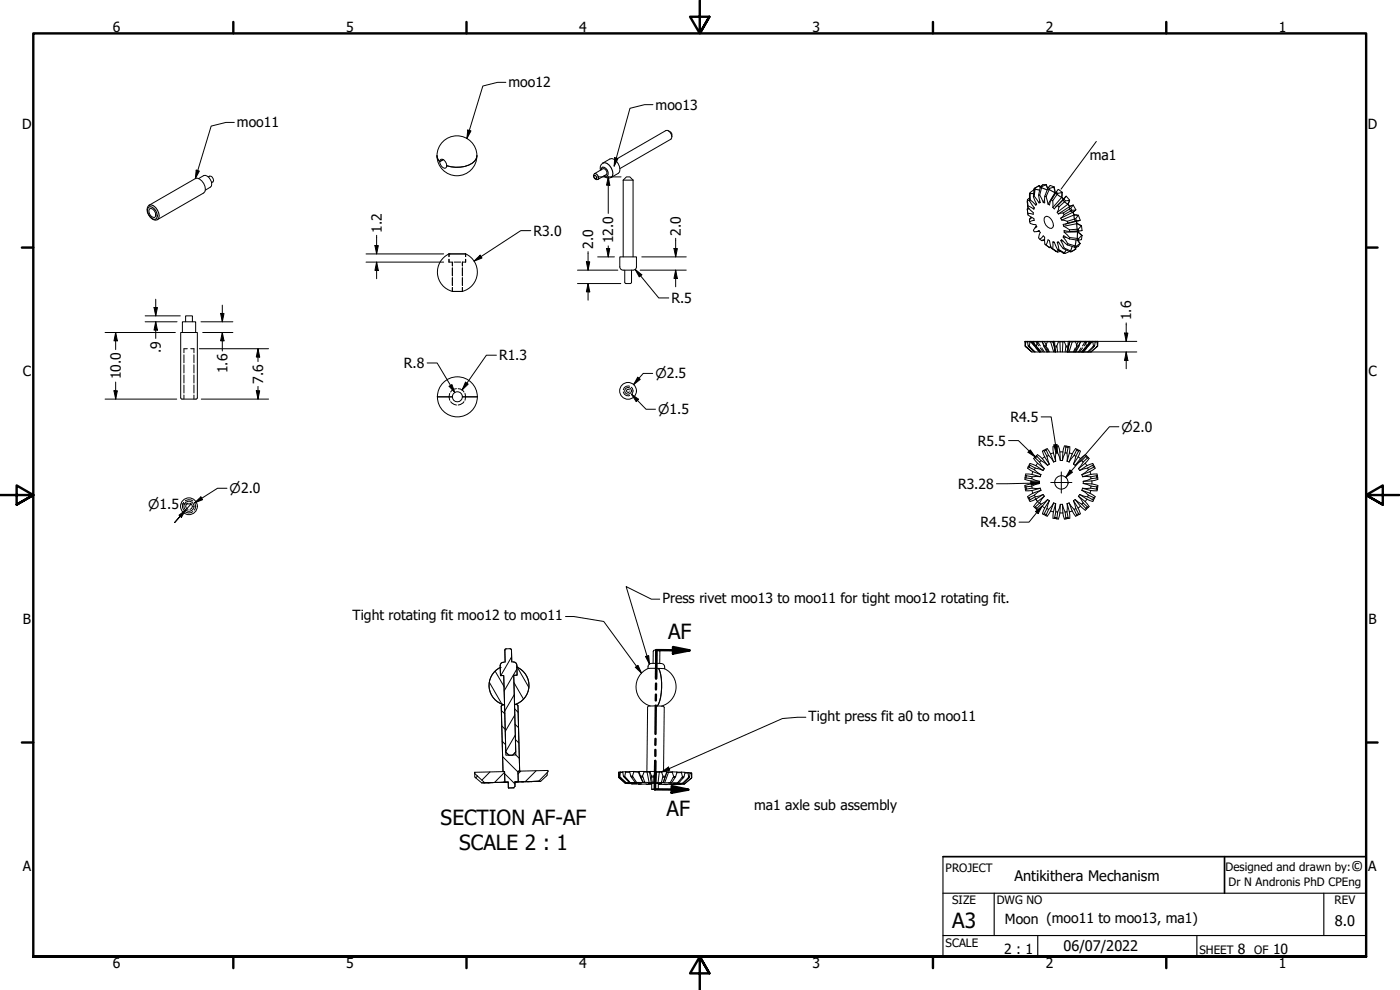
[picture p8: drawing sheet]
<svg xmlns="http://www.w3.org/2000/svg" width="420mm" height="297mm" viewBox="0 0 420 297" stroke-linecap="round" stroke-linejoin="round" font-family="sans-serif">
<defs><g id="words">
<g font-size="6.3">
<text x="200.5" y="191.6">AF</text>
<text x="200" y="244.9">AF</text>
<text x="132.2" y="247.6">SECTION AF-AF</text>
<text x="137.8" y="255.2">SCALE 2 : 1</text>
<text x="285.8" y="278.5">A3</text>
</g>
<g font-size="4.4">
<text x="405.5" y="261.2">©</text>
<text x="304.5" y="264.3">Antikithera Mechanism</text>
<text x="400.6" y="277.8">8.0</text>
<text x="319.2" y="285.4">06/07/2022</text>
</g>
<g font-size="4.2">
<text x="33.9" y="9.6">6</text>
<text x="103.8" y="9.6">5</text>
<text x="173.9" y="9.6">4</text>
<text x="243.8" y="9.6">3</text>
<text x="313.9" y="9.6">2</text>
<text x="383.8" y="9.6">1</text>
<text x="152.6" y="26.2">moo12</text>
<text x="196.8" y="32.9">moo13</text>
<text x="6.6" y="38.7">D</text>
<text x="71.1" y="38.2">moo11</text>
<text x="410.5" y="38.7">D</text>
<text x="327.1" y="48.1">ma1</text>
<text x="114.6" y="69.8" transform="rotate(-90 114.6 69.8)">1.2</text>
<text x="160.1" y="70.7">R3.0</text>
<text x="204.3" y="70.7" transform="rotate(-90 204.3 70.7)">2.0</text>
<text x="178" y="74.7" transform="rotate(-90 178 74.7)">2.0</text>
<text x="184.1" y="73" transform="rotate(-90 184.1 73)">12.0</text>
<text x="201.5" y="90.9">R.5</text>
<text x="339.5" y="96.1" transform="rotate(-90 339.5 96.1)">1.6</text>
<text x="48.3" y="105.9" transform="rotate(-90 48.3 105.9)">.9</text>
<text x="6.8" y="112.9">C</text>
<text x="36.2" y="113.8" transform="rotate(-90 36.2 113.8)">10.0</text>
<text x="68.2" y="112" transform="rotate(-90 68.2 112)">1.6</text>
<text x="121.2" y="110.4">R.8</text>
<text x="149.8" y="108.1">R1.3</text>
<text x="410.7" y="112.9">C</text>
<text x="79" y="115.1" transform="rotate(-90 79 115.1)">7.6</text>
<text x="303.2" y="126.6">R4.5</text>
<text x="293.4" y="133.7">R5.5</text>
<text x="287.5" y="146.7">R3.28</text>
<text x="294.3" y="158.2">R4.58</text>
<text x="198.8" y="181">Press rivet moo13 to moo11 for tight moo12 rotating fit.</text>
<text x="6.9" y="187.2">B</text>
<text x="105.8" y="186.2">Tight rotating fit moo12 to moo11</text>
<text x="410.7" y="187.2">B</text>
<text x="242.7" y="216.4">Tight press fit a0 to moo11</text>
<text x="226.3" y="243.1">ma1 axle sub assembly</text>
<text x="6.8" y="261.4">A</text>
<text x="410.6" y="261.4">A</text>
<text x="301.6" y="277.4">Moon (moo11 to moo13, ma1)</text>
<text x="301.4" y="286.3">2 : 1</text>
<text x="371.5" y="286.2">8</text>
<text x="382.1" y="286.2">10</text>
<text x="33.9" y="290.5">6</text>
<text x="103.8" y="290.5">5</text>
<text x="173.9" y="290.5">4</text>
<text x="243.8" y="290.5">3</text>
<text x="313.9" y="290.5">2</text>
<text x="383.8" y="290.5">1</text>
</g>
<g font-size="4">
<text x="196.7" y="113.5">⌀2.5</text>
<text x="197.5" y="124.3">⌀1.5</text>
<text x="336.6" y="129.5">⌀2.0</text>
<text x="68.9" y="148">⌀2.0</text>
<text x="44.4" y="152.6">⌀1.5</text>
</g>
<g font-size="3.5">
<text x="283.8" y="261.7">PROJECT</text>
<text x="367.8" y="261.2">Designed and drawn by:</text>
<text x="368.7" y="265.8">Dr N Andronis PhD CPEng</text>
<text x="285.8" y="271.3">SIZE</text>
<text x="299.1" y="271.3">DWG NO</text>
<text x="400.5" y="271.3">REV</text>
<text x="283.8" y="284">SCALE</text>
<text x="360" y="286.2">SHEET</text>
<text x="376.4" y="286.2">OF</text>
</g>
</g></defs>
<!-- layer: Hatch (ANSI) -->
<g fill="none" stroke="#000" stroke-width=".3">
<path d="M153.5 197.1l-3.2 5.6M146.9 204.7l3.7 6.5M148.6 201.4l2.7 4.6M150.5 213.2l1 1M150.6 217.8l1 1M154.3 204.8l2.8 4.9M154.3 208.4l-2.8 5M154.4 212.7l1.1 1M154.5 214.5l-2.9 4.9M154.6 217.3l1 1M155.2 200.7l-3.9 6.6M155.2 200.2l3.5 6"/>
<path d="M142.5 231.7v.1M147.1 231.6l-2.5 2.5M150.7 222.4l1 1M150.8 227l4.6 4.6M151.4 231.7l-3 3.1M151.5 232.1l3.1 3.1M154.6 220.5l-2.8 5M154.7 221.9l1 1M154.8 226.5l1 1M156.3 231.4l-.9 .8M160.9 231.3l-3.3 3.3"/>
</g>
<!-- layer: Visible (ANSI) -->
<g fill="none" stroke="#000" stroke-width=".3">
<path d="M200.6 39.2a1.44 1.44 0 0 1 1 1.9M59.6 53.6l1.5-.9a2.41 2.41 0 0 1 2.4 3.1l-1.9 1.3M62.5 53.1l.4-.2a1.12 1.12 0 0 1 1 .5 1.12 1.12 0 0 1 0 1.2l-.4 .2M131.1 46.7a6 6 0 0 1 6-5.9 6 6 0 0 1 6 5.9M131.1 46.7a6 6 0 0 0 6 6 6 6 0 0 0 6-6M131.1 46.7l.1 .7 .8 1.1a1.78 1.78 0 0 0 1.8 1.9l.3-.7a8.8 8.8 0 0 0 8.4-1.4l.6-1.6M131.1 46.7l.1 .7 .8 1.1M132 48.5l.4-.7a1.72 1.72 0 0 1 1.7 1.9M133 47.9l-1 .6M133.1 47.9l-1.1 .6M134.1 49.7h.1M143.1 46.7a4.7 4.7 0 0 1-5 3.5l-2.7-.1-1.3-.4"/>
<path d="M178.4 52.1l2.6-1.5a1.18 1.18 0 0 1 1 1.8l-2.5 1.4a1.04 1.04 0 0 1-1.2-.4 1.04 1.04 0 0 1 .1-1.3zM180.2 51.1a1.81 1.81 0 0 1 .7-2.2l2.1-1.2a2.19 2.19 0 0 1 2.5 1.4 2.23 2.23 0 0 1 0 2.9l-2.1 1.2a1.98 1.98 0 0 1-2.2-.4M184.6 48l15.2-8.8a1.71 1.71 0 0 1 1.5 2.6l-15.2 8.8M187 54l1-.9h1l1 .9M187 54h3M187 54v23.1M190 54v23.1M309 59.3l-.6 .6-.1 .8 .1-.8M309.2 58.1v1.9l-.2 .3-.1-1.9M309.2 60l1.7 1.5M310.1 59l1 2.3-.2 .2M310.3 57l-1.1 .7-.3 .7 .3-.7"/>
<path d="M310.3 57h.1M310.4 58.9l1.4 2M310.6 56.8l-.2 2.1-.3 .1 .2-2M311.7 58.5l.5 2.3-.4 .1M311.7 58.5h.3M312 58.5l1.1 2.3M312.2 56.3l-.5 2.2M312.2 56.2l-.4-.5-1.5 .9v.3l.3-.1 .1-.4M312.2 56.1l-.3-.4-1.4 .8M312.3 56l-.1 .3h.4l.1-.3M312.6 56.3l-.6 2.2M313.6 58.9l-.1 2-.4-.1 .4-.9"/>
<path d="M313.6 58.9l.3 .1M313.9 55.4l.5 1.2M313.9 59l.6 2.2M314 55.4h-1l-.7 .6 1.6-.6M314 55.4h-.1M314 55.4l.5 1.1M314.4 56.7l-.8 2.2M314.5 56.3l-.1 .4 .5 .2 .1-.4M314.9 56.9l-1 2.1M315.5 59.9l-.5 1.6-.5-.3M315.5 59.9l.4 .3M316.3 56.2l.3 1.6-2.1 3.4"/>
<path d="M316.4 56.1l-1.2-.4-.7 .6 .5 .2 1.3-.3M316.4 56.1l.3 1.7M316.4 56.1l-.1 .1M316.7 57.8l.1 .1M316.7 58h.1M316.7 58l-1.2 1.9M317 57.6l-.3 .4 .5 .3 .3-.3M317.1 57.5l-.4 .5M317.2 58.3l-1.3 1.9M318.7 57.8l-.1 1.5-2.6 3M318.7 59.2l.4 .5M318.7 59.2l.5 .5"/>
<path d="M318.8 57.7l-1.1-.9-.7 .8 .5 .4 1.2-.2M318.8 57.7l-.1 1.5M318.8 57.7l-.1 .1M319.3 59.8l-.3 .3 .4 .5 .3-.3M319.9 58.9l-.6 .9 .4 .5 1.2-.2M319.9 58.9l1.1 1.2M319.9 58.9l-3.1 3.3M44.7 61.6l13.9-8a2.52 2.52 0 0 1 2.9 2.3v1.6l-.4 .4-13.9 8a1.56 1.56 0 0 1-2-.6 2.42 2.42 0 0 1-.5-3.7zM44.9 62.6a1.77 1.77 0 0 1 1.8 2.4l-.4 .3a1.84 1.84 0 0 1-1.4-2.7zM134.7 76.2h5M134.7 76.2h.1M134.8 76.2a6 6 0 0 0-3.5 6 6 6 0 0 0 4.5 5.2"/>
<path d="M139.8 76.2a6 6 0 0 1 3.4 6 6 6 0 0 1-4.4 5.2M308.3 62.9l.2 1.6 1.8 1.1 .1 .5-1.4 .4M308.4 60.2v2l-.1-1.5M308.4 62.2l1.7 1.6v.5l-1.7-.3M308.5 61.8l1.8 .9M308.6 62.3l-.3 .3 .2 1.7M309 60.3l1.4 2-.1 .4M309.5 65.1a1.31 1.31 0 0 0-.3 1.9l1.7 .4 .2 .6-1 1.1 .3 .4 1.4-.3 .4 .6-.5 1.6a1.37 1.37 0 0 0 1.8 .7M310.3 62.3v.4M310.9 68.1h.1M310.9 68.1l-.3 .4M311 61l-.1 .5"/>
<path d="M311.1 67.9l-.2 .2M311.7 69.4h.1M311.7 69.4l-.6 .1M311.9 69.3l-.2 .1M312 71.8l1.1-1 .4 .4 .1 2 1.3 1M312 60.2l-.2 .7M313.7 73.3l1.2 .9h.6M313.7 65.1a1.66 1.66 0 0 1 2.1 1.1 1.52 1.52 0 0 1-.2 2.3 2.38 2.38 0 0 1-1.9-3.4zM313.9 73.5l.6-1.5 .5 .2 .5 2.3M315.9 60.2l.1 2.1M316 72.6l-.1 2M316.4 72.8l-.4-.2 .4 .1 1 2.2"/>
<path d="M316.7 75.3l-1.2-.8 1.7 1M317.3 72.7l.5 2.2M317.4 61.7l-1 1-.4-.4M317.4 61.7l.4 .4M317.8 72.8l-.5-.1 .3-.1 1.5 2M317.8 62.1l-.5 1.6M318.3 75.4l-.8 .2-.8-.3 .8 .3M318.3 72.2l1.1 2.2M318.6 66l1.7 .4M319 75.9l-1.6-1h.4l1.6 1M319 72.3l-.7-.1 .3-.3 1.7 1.6M319 60.1l-1.6 1.6"/>
<path d="M319.1 71.1l1.4 2M319.1 63.9l-1.5 .3M319.1 74.6l1.8 .9M319.1 63.9l.3 .5M319.2 67.9l1.8 1M319.4 64.4l-1.1 1.1M319.4 69.7l1.6 1.6M319.4 74.4l-.3 .2M319.4 74.4l1.9 .9M319.4 60.6l-1.6 1.5M320 71.2l-.9-.1 .1-.4 1.8 1M320.3 73.5l2.2 .7"/>
<path d="M320.3 66.4l.2 .5M320.5 66.9l-1.4 .4 .1 .6 3.9-.8M320.5 73.1l-.2 .4M320.5 73.1l2.2 .7M320.5 61.2l.5 .8M320.5 61.2l.6 .7M320.9 75.5l-1.2 .5-.7-.1 .7 .1M320.9 75.5h.1M320.9 60.1l-.4 1.2-3.2 2.4M321 68.9v.6l-1.6-.3v.5l4-.1M321 62l-3.4 2.2-.3-.5M321 71.7l2.3 .3"/>
<path d="M321 62.7l-1.9 1.2M321 60.1l-.5 1.1M321 60.1h-.1M321 71.3v.4M321 71.3l2.3 .2M321.3 63.3l-1.9 1.1M321.4 62.5l-.4 .2 .3 .6 .4-.2M321.9 63.7l.4 .8M321.9 63.7l-3.6 1.8M322 61.6l-.6 .9 .3 .6 1.1-.1M322 61.6l-1 .4M322 63.7l.4 .8"/>
<path d="M322.1 61.5l.8 1.4M322.1 61.5l-.1 .1M322.1 61.5l-1.1 .5M322.3 64.5l1.3 .2M322.3 64.5l-3.7 1.5-.3-.5M322.4 64.5l1.2 .1M322.4 64.5h-.1M322.5 65.7l-2.2 .7M322.5 74.2l.3 .5M322.7 74.2l.2 .5M322.7 66.4l-2.2 .5M322.8 74.7l-1.4 .9-.4-.1 .7-.1"/>
<path d="M322.8 63l-.9 .7M322.8 65.6l-.3 .1 .2 .7 .3-.2M322.9 74.7l-1.4 .8M322.9 74.7h-.1M322.9 62.9l-.1 .1M322.9 62.9l-.9 .8M323 66.4l.1 .7M323 73.9l-.3-.1-.2 .4h.3M323.1 66.4l.2 .6M323.1 67.1l1.4 .7M323.3 67l1.3 .7M323.3 67l-.2 .1"/>
<path d="M323.3 68.8l-2.3 .1M323.3 72l.8 1.1M323.4 69.6l1.3 1.1M323.4 69.3v.3M323.5 69.5l1.2 1.1M323.5 69.5l-.1 .1M323.5 72.1l.7 1M323.5 69.3v.2M323.6 64.7l-.8 .9 .2 .6h1.1M323.6 68.7l-.3 .1v.6l.4-.1M323.6 64.6l.5 1.6M323.6 64.6v.1"/>
<path d="M323.7 71.6l-.4-.1v.5l.3 .1M323.8 69.3l-2.8 .2M324.1 66.2l-4.4 1.1M324.2 73.1l-.6 .9-.8 .2 1.3-1.1M324.2 73.1h-.1M324.6 67.7l.1 1.5-1 .1-.1-.6 .9-.9M324.6 67.7l-.1 .1M324.7 70.6l-.1 1.2-1 .3 .1-.5 1-.9M324.7 70.6v.1M54.2 99.8h5v19.5l-.4 .4h-4.2l-.4-.3zM54.7 99.8v-3.3h4v3.3M55.7 96.5v-1.7h2v1.7"/>
<path d="M135.8 87.4h3zM187 81.1a1 1 0 0 1-1-1v-3h5v3a.99 .99 0 0 1-1 1M187 81.1h3M187.5 81.1v3.6M187.5 84.7l.4 .4M187.9 85.1h1.2M189.5 84.7l-.4 .4M189.5 81.1v3.6M131.2 119.1h4.6M135.8 119a1.5 1.5 0 0 1 1.5-1.5 1.5 1.5 0 0 1 1.5 1.5M135.8 119.1a1.5 1.5 0 0 0 1.5 1.5 1.5 1.5 0 0 0 1.5-1.5M138.8 119.1h4.5"/>
<path d="M307.6 103.8l.4 .3-.3-.3M307.8 102.4v.2M307.8 102.6h.6M307.9 104.1l1.9 1.5-1.8-1.5M308.4 102.6l.2 1.2h.3l.2-1.2M308.4 102.4v.2M308.6 103.8l.6 .3-.3-.3M308.9 104.1l1.5 1.5h.3l-1.5-1.5M309.1 102.4v.2M309.1 102.6h1.1M309.8 105.6h.6M310.2 102.6l.3 1.2h.5l.4-1.2"/>
<path d="M310.2 102.4v.2M310.5 103.8l.2 .3h.5l-.2-.3M310.7 105.6h1.3M310.7 104.1l1.3 1.5h.4l-1.2-1.5M311.4 102.4h-3.8v1.4l.2-1.2M311.4 102.4h1.4M311.4 102.4v.2M312.4 105.6h1.8M312.8 102.4l-1.4 .2M312.8 102.6l.4 1.2h.7l.4-1.2M312.8 102.4h1.5M312.8 102.4v.2"/>
<path d="M312.8 102.6h.1M313.2 103.8l.2 .3h.6l-.1-.3M313.4 104.1l.8 1.5M314 104.1l.7 1.5M314.2 105.6h2M314.3 102.4h1.7M314.3 102.4v.2M315.3 102.4l-1 .2M316 102.6l.5 1.2h.7l.4-1.2M316 102.6h.1M316 102.4h.1M316 102.6h-.7l.9 3h.5"/>
<path d="M316 102.4h1.6M316 102.4v.2M316 102.6l.7 3M316.5 103.8v.3h.7v-.3M316.5 104.1l.4 1.5M316.7 105.6h.7M317.6 102.4h1.4M317.6 102.6h.5l.1 3h-.8l-.2-1.5M317.6 102.4v.2M318.1 102.4l.9 .2M318.9 105.6h1.3M319 102.6l-.1 3h-.7"/>
<path d="M319 102.6h.4M319.4 102.6l.5 1.2h.7l.5-1.2M319.4 102.4l-.4 .2M319.4 102.4h1.7M319.4 102.4v.2M319.9 104.1l-.2 1.5M319.9 103.8v.3h.6l.1-.3M320.5 104.1l-.2 1.5M321.1 102.4h.7M321.1 102.6h.7M321.1 102.4v.2M321.1 102.6l-.8 3"/>
<path d="M321.8 102.6l-1 3h-.5M321.8 102.6h1M322.8 102.6l.4 1.2h.6l.4-1.2M322.8 102.4l-1 .2M322.8 102.4h1.5M322.8 102.4v.2M323.1 104.1l-.7 1.5M323.2 103.8l-.1 .3h.6l.1-.3M323.7 104.1l-.8 1.5M324.2 102.4v.2M324.2 102.6h1.5M325.7 102.4h3.8l-.1 1.4-.2-1.2"/>
<path d="M325.7 102.6l.4 1.2h.5l.3-1.2M325.7 102.4h-1.4l-.1 .2M325.7 102.4v.2M325.9 104.1l-1.2 1.5M326.1 103.8l-.2 .3h.4l.3-.3M326.3 104.1l-1.2 1.5M326.9 102.4v.2M326.9 102.6h1.1M327.9 104.1l-1.5 1.5M328 102.6l.2 1.2h.3l.2-1.2M328 102.4v.2M328.2 103.8l-.3 .3 .6-.3"/>
<path d="M328.2 104.1l-1.6 1.5M328.7 102.4v.2M328.7 102.6h.5M329.1 104.1l-1.8 1.5M329.1 104.1l-1.7 1.5h-6.6M329.2 102.4v.2M329.4 103.8l-.3 .3 .3-.3M308.9 139.5l.2-.4 .9 .2 3.1 1.9-2.4-.8M308.9 139.5l.3 .1M308.9 139.4l-.3 .7M309.2 139.6l1.5 .8M309.2 139.6l-.3 .6"/>
<path d="M310.5 137.2l-.3 .4 1.2 1.4M310.5 137.2l1.5 1.4 1.4 2.1-2-1.7M311 136.7l-.5 .5M311 136.7l.4-.3 1.4 1.2M311 136.7l.2 .2M311.2 136.9l1.2 1.3M311.2 137l-.5 .4M311.4 139l-.5 .7M312.4 138.2l-.4 .4M312.4 138.2l2 1.4M312.8 137.6l1.6 2M313.2 135.1l-.4 .3 .7 1.7"/>
<path d="M313.2 135.1l.2 .3M313.4 135.4l.8 1.5M313.5 137.1l-.7 .5M313.5 137.1l1.4 2.2M313.9 134.8l.4-.2 .5 .8 1.4 3.2-1.5-2-.7-1.5M313.9 134.8l.1 .3M313.9 134.8l-.7 .3M314 135.1l-.6 .3M314.2 136.9l.7 2.4M314.7 136.6l-.5 .3M314.9 139.2l-.5 .4M316.1 135.9l-.8 .3"/>
<path d="M316.5 134.2v-.2l-.5 .1v.9l.8 3.4 .1-2.4M316.5 134.2l.4 1.8M316.8 138.4l-.6 .2M317.2 133.8h.4l.3 .9 .3 3.5M317.2 133.8v.3M317.2 133.8l-.7 .2M317.2 134.1l-.7 .1M317.2 134.1l.2 1.8M317.4 135.9l.8 2.3M317.4 135.9l-.5 .1M318.1 135.6h.9M318.2 138.2h.7"/>
<path d="M319.7 135.9l.5 .1M319.9 134.1l-.2 1.8-.8 2.3M319.9 134.1l.6 .1M319.9 133.8l.7 .2M319.9 133.8h-.5l-.2 .9-.3 3.5M319.9 133.8v.3M320.3 138.4l.6 .2M320.5 134.2l.1-.2 .5 .1v.9l-.8 3.4-.1-2.4M320.5 134.2l-.3 1.8M320.9 135.9l.9 .3M322.1 139.2l.6 .4M322.3 136.6l.6 .3"/>
<path d="M322.9 136.9l-.7 2.4M323.1 135.1l.6 .3M323.2 134.8l.6 .3M323.2 134.8l-.4-.2-.6 .8-1.4 3.2 1.6-2 .7-1.5M323.2 134.8l-.1 .3M323.6 137.1l.7 .5M323.7 135.4l-.8 1.5M323.8 135.1l.4 .3-.3 .9-1.7 3M323.8 135.1l-.1 .3M324.3 137.6l-1.6 2 2-1.4M324.7 138.2l.4 .4M325.1 138.6l-1.5 2.1 2.1-1.7"/>
<path d="M325.7 139l.5 .7M325.9 137l.4 .4M325.9 136.9l-1.2 1.3M326.1 136.7l-.4-.3-1.4 1.2M326.1 136.7l-.2 .2M326.1 136.7l.4 .5M326.6 137.2l.3 .4-1.2 1.4M326.6 137.2l-1.5 1.4M327.9 139.6l.3 .6M328.2 139.5l.3 .6M328.2 139.5l-.2-.4-.9 .2-3.1 1.9 2.4-.8M328.2 139.5l-1.8 .9"/>
<path d="M307.6 143.4v.4l1.8 .5M307.6 143.4h.3M307.6 146.1l.1 .7M307.7 146.8l2.1-.3h2.4l-3.4 .8h-1zM307.7 142.7l-.1 .7M307.9 146.1l.1 .6M307.9 146.1h-.3M307.9 143.4l1.7 .2M308 142.7l-.1 .7M308.6 140.1l-.2 .4 1.6 1M308.6 140.1l.3 .1M308.6 149.4l.3 .6"/>
<path d="M308.9 149.3l.3 .6M308.9 140.2l1.5 .8 2 1.4M309.2 149.9l-.3 .2M309.4 144.3v.9M309.4 145.2l-1.8 .5v.4M309.4 144.3l2.6 .1M309.6 143.6l2.4 .8M309.6 145.9l-1.7 .2M309.7 145.9v.5M309.7 147.2l.3 .8M309.7 142.4l-1.9-.2-.1 .5 2.1 .4M309.7 142.4l2.5 .6"/>
<path d="M309.7 143.1v.5M310 148l-1.6 1 .2 .4 .3-.1M310 148l2.4-.9-2 1.5M310 141.5l2.4 .9M310 141.5l-.3 .8M310.4 148.6l-1.5 .7M310.4 148.6l.3 .5M310.5 152.3l.5 .5M310.7 149.1l-1.5 .8M310.7 140.4l-.3 .5M310.7 152.1l.5 .4M310.9 149.8l.5 .7"/>
<path d="M311.2 152.6l-.2 .2M311.4 150.5l2-1.6-1.4 2-1.5 1.4-.3-.3zM312 144.4v.7M312 145.1l-2.4 .8M312 145.1l-2.6 .1M312 150.9l.4 .4M312.2 146.5l.2 .6M312.2 143l-2.4 .1M312.4 142.4l-.2 .6M312.4 151.3l-1.2 1.3M312.8 151.9l.7 .5M312.8 151.9l-1.4 1.2-.4-.3"/>
<path d="M313 148.4l.4 .5M313.1 148.4l-3.1 1.8-.9 .3-.2-.4M313.1 148.4l-2.4 .7M313.2 154.4l.7 .3M313.4 154.1l.6 .3M313.4 140.6l-.4 .5M314.2 152.6l.7-2.4-1.4 2.2-.7 1.8 .4 .2 .2-.3M314.2 152.6l-.8 1.5M314.2 152.6l.5 .2M314.4 149.9l-2 1.4M314.4 149.9l-1.6 2M314.4 149.9l.5 .3"/>
<path d="M315.3 153.3l.8 .3M315.3 153.3l-1 1.6-.4-.2M315.3 153.3l.9-2.4-1.5 2-.8 1.8M316.2 150.9l.6 .2M316.5 155.5l.7 .1M316.5 155.3l.4-1.7-.1-2.5-.8 3.4v1l.5 .1M316.5 155.3v.3M316.5 155.2l.7 .1M316.9 153.5l.5 .1M317.4 153.7l-.2 1.7M318.1 153.9l-.5 1.8h-.4v-.3M318.1 153.9h.9"/>
<path d="M318.2 151.3l-.8 2.4M318.2 151.3l-.1 2.6M318.2 151.3h.7M318.9 151.3l.8 2.4 .2 1.7M318.9 151.3l.1 2.6M319 153.9l.4 1.8h.5v-.3M320.2 153.5l-.5 .1M320.5 155.2l-.6 .2M320.5 155.3l-.3-1.7 .1-2.5 .8 3.4v1l-.5 .1M320.5 155.3l.1 .3M320.6 155.5l-.7 .1M320.9 150.9l-.6 .2"/>
<path d="M321.8 153.3l1 1.6 .4-.2M321.8 153.3l-1-2.4 1.6 2 .8 1.8M321.8 153.3l-.9 .3M322.7 149.9l-.6 .4M322.9 152.6l-.6 .2M322.9 152.6l-.7-2.4 1.4 2.2 .6 1.8-.4 .2-.1-.3M322.9 152.6l.8 1.5M323.6 148.9l1.5 2M323.6 148.9l2.1 1.6M323.7 140.6l.3 .5M323.7 154.1l-.6 .3M323.8 154.4l-.6 .3"/>
<path d="M324 148.4l3.1 1.8 .9 .3 .2-.4M324 148.4l2.4 .7M324 148.4l-.3 .5M324.3 151.9l-.7 .5M324.3 151.9l1.4 1.2 .4-.3M324.7 151.3l-2-1.4 1.6 2M324.7 151.3l1.2 1.3M324.7 142.4l.2 .6M324.9 146.5h2.4l2.1 .3-.2 .5h-.9zM324.9 143l2.4 .1M324.9 146.5l-.2 .6M325.1 150.9l-.4 .4"/>
<path d="M325.1 145.1l3.5 .3 .9 .3-.1 .4M325.1 145.1l2.3 .8M325.1 144.4v.7M325.7 150.5l1.2 1.5-.3 .3-1.5-1.4M325.9 152.6l.2 .2M326.2 149.8l-.5 .7M326.3 152.1l-.4 .4M326.4 140.4l.2 .5M326.4 149.1l1.8 1M326.5 152.3l-.4 .5M326.6 148.6l-.2 .5M326.6 148.6l1.6 .7"/>
<path d="M327.1 141.5l.3 .8M327.1 148l1.6 1-.2 .4M327.1 148l-2.4-.9 1.9 1.5M327.3 143.1l.1 .5M327.4 142.4l1.8-.2 .2 .5-2.1 .4M327.4 142.4l-2.5 .6M327.4 147.2l-.3 .8M327.4 145.9l-.1 .5M327.4 143.6l-2.3 .8M327.4 145.9l1.7 .2M327.7 144.3v.9M328.2 149.3l-.3 .6"/>
<path d="M328.2 140.2l-1.6 .8-1.9 1.4 2.4-.9M328.2 149.3l.3 .1M328.5 149.4l-.3 .6M328.5 140.1l.2 .4-1.6 1M328.5 140.1l-.3 .1M329 142.7l.1 .7M329.1 146.1h.3M329.1 143.4l-1.7 .2M329.1 146.1l-.1 .7M329.3 142.7l.1 .7M329.4 146.1l-.1 .7M329.4 143.4l.1 .4-.9 .3-3.5 .3"/>
<path d="M329.4 143.4h-.3M150.1 199.7l.1 3h1l.6 23M150.1 199.7v.6M151 198.7a.94 .94 0 0 0-.9 1M151.5 195.1l.1 3.6a1.2 1.2 0 0 0-1.5 1M151.5 195.1l.1 3.6M153.1 194.6l.4 .4M153.1 194.6l-1.2 .1-.4 .4M153.5 195l.1 3.6a1.13 1.13 0 0 1 1.5 1M153.5 195l.1 3.6M155.1 199.6l.1 3h-1l.6 23M155.1 199.6v.5"/>
<path d="M196 199v-3.5l.3-.4a1.48 1.48 0 0 1 1.7 .4v3.5M148.8 201.2l1.3-.9 .1 2.4h1l.2 8.8a6 6 0 0 1-2.6-10.3zM150.1 200.3h.1M150.4 211.9l.6 19.6M150.5 211.9l.5 19.6h.4l.1 3.2h1l.1 1.7M155.1 211.4l.3 .4M155.1 200.1l.1 2.5h-1l.2 8.8a6 6 0 0 0 4.3-5.4 6 6 0 0 0-3.6-5.8M155.1 200.1h.1M155.4 211.8l.6 19.6h-.6l.1 3.2h-1l.1 1.4-.1-1.4M155.4 211.8l-.4-.4h-.6l.4 15.1-3 .1-.4-15.1-.9 .2v.2M155.4 211.8l.6 19.6M194.5 200.6h5a1.5 1.5 0 0 0-2.1-1.6h-.8a1.48 1.48 0 0 0-2.1 1.6 6 6 0 0 0-3.6 5.8 6 6 0 0 0 4.2 5.4"/>
<path d="M197.7 200.6a14.6 14.6 0 0 1-.4 11.2 15.2 15.2 0 0 0 .4-11.2zM197.7 200.6h.1M199.5 200.7a6 6 0 0 1 3.4 5.9 6 6 0 0 1-4.4 5.3M142.5 231.7v1.4l.3 .3 .5-.5-.8-.8v-.4l8.9-.2 .1 3.2-6 .2-2.2-2M142.8 233.4l1.8 1.5h.9M144.6 234.9h.1M145.1 234.9l2.1-.1-2.6 .1M145.1 234.9l2.9-.1-1.5 .1M145.1 234.9h.1M146.5 234.9h.1M148.5 234.8h.9zM148.5 234.8h.1"/>
<path d="M151 234.7h.3M151 234.7h.1M151.5 234.7h1M151.8 225.7l.9 .9M152.5 234.7l-6 .2M152.5 234.7l.1 1.7M152.6 236.4h1.5zM154.5 234.6h.2M154.7 234.6h.1M154.8 225.6l-1 1a2.15 2.15 0 0 1-2-.9M154.8 225.6l-.9 1M155.4 231.4l9-.2 .1 .3-2.9 2.9-6.1 .2z"/>
<path d="M155.5 234.6h-1M156.6 234.6h.5zM157.1 234.6h-2.4M159.5 234.5l-2.4 .1M159.5 234.5h.1M161.2 234.5h-3h1.3M161.2 234.5h-1.8M161.2 234.4v.1M161.6 234.4l-1.6 .1 2.3-.1M162.3 234.4l-2.9 .1M164.3 231.8l-.1 .8-1.9 1.8M164.4 231.2l.1 .3"/>
<path d="M185.6 233.2l.3 .3zM185.6 231.9h.2M185.8 231.7v1.4l.2-.1 .2-1.2M185.8 231.7h-.2v1.5M185.9 233.5l1.7 1.5zM186 233l.3 .3-.5-.2M186.2 231.6l-.4 .1M186.2 231.6v.2M186.2 231.6h.7M186.2 231.8h.7M186.3 233.3l1.7 1.6-1.9-1.5M186.9 231.6l.2 1.3h.4l.2-1.2"/>
<path d="M187.1 232.9l.3 .3h.3l-.2-.3M187.4 233.2l1.4 1.6h.3l-1.4-1.6M187.6 235h2.4M187.7 235l2.5 .1h-2M187.7 231.7h1.3M187.8 231.5l-.9 .1M187.8 231.5l-.1 .2M187.8 231.5h1.2M187.8 234.9l2.3 .1M188.1 235l3 .1-1.6 .1M188.8 234.8l1.9 .1h-2.7M189 231.5l.3 1.4h.5l.4-1.3"/>
<path d="M189.1 234.8l2.3 .1M189.4 235.1l3.1 .1-.9 .1M189.8 232.9l.2 .3h-.5l-.2-.3M190 233.2l1.1 1.6h-.5l-1.1-1.6M190 234.9v.1M190 235h.1M190.2 231.5h1.4M190.2 231.6l1.4 .1 1.4 3.1M190.2 231.5h-1.2M190.2 231.5v.1M190.6 234.8l1.3 .1h-.5M191.1 234.8h1.9"/>
<path d="M191.4 234.8v.1M191.5 235.2l4.1 .1M191.6 231.5l.2 .2M191.6 231.5h.2M192.2 232.8l.1 .3M192.2 232.9l.1 .3h.7l-.2-.3M192.3 233.2l.7 1.5h.5l-.5-1.5M193 234.7l.5 .1h-.5M193.3 231.5h-1.5l.4 1.4h.6l.5-1.3M193.3 231.5h.9M193.3 231.6h.9l.6 3.2M193.3 231.5v.1"/>
<path d="M193.5 234.7l1.3 .1M194.1 235.2v.1M194.1 231.5l.3-19.3 .4-.4h1.6l2.5 .1 .4 .4-.2 19.2M194.2 231.5l.8 .2M194.2 231.5h.8M194.6 235l4 .1M195 231.5v.1M195 231.6l.4 3.2M195.1 231.6l.4 1.3h.7l.5-1.3M195.1 231.5h1.6M195.1 231.5v.1M195.1 231.6h-.1"/>
<path d="M195.1 231.5h-.1M195.5 232.9v.3h.7v-.3M195.5 233.2l.2 1.5h.6l-.1-1.5M195.6 236.8v-1.7l1.3-.1 .7 .1v1.7M195.6 236.8h2zM195.7 234.7l-.9 .1M196.3 234.7l.5 .2M196.7 231.5h.3M196.7 231.6l.3 .1-.2 3.2M196.7 231.5v.1M197 231.5l.9 .2M197 231.5h.9"/>
<path d="M197.7 235.3l2.5 .1M197.7 235.3l-.1 .1M197.7 235.3h.1M197.9 231.7l-.4 3.2h-.7M197.9 231.5v.2M198.5 234.8l-1 .1M198.5 231.6l.5 1.3h.6l.5-1.2M198.5 231.6l-.6 .1M198.5 231.5h-.6M198.5 231.5l1.6 .2M198.5 231.5v.1M198.9 233.2l-.4 1.6h.6l.5-1.6"/>
<path d="M199 232.9l-.1 .3h.7v-.3M199.1 234.8l-.2 .1h.6M200.1 231.8l-1 3M200.1 231.7l.5 .1M200.1 231.6h.5M200.2 235.3l2.3 .1M200.2 235.3h-.5l.5 .1M200.2 235.3v.1M200.6 231.6v.2M200.6 231.8l-1.1 3.1M201.1 234.9h-1.6M201.1 234.9h.5"/>
<path d="M201.6 234.9h-.9h2.6M201.8 231.6h1.4l-.4 1.4h-.6l-.4-1.3M201.8 231.7l-1.2 .1M201.8 231.6h-1.2M201.8 231.6v.1M202 233.3l-.9 1.6M202.2 233l-.2 .3h.6l.2-.3M202.6 235.3l-.1 .1M202.6 233.3l-1 1.6M203 235.1h2.5M203.1 235.1h-.2h2.1M203.2 231.7h1.3"/>
<path d="M203.3 234.9h.4M203.7 234.9l-1.6 .1h2.7M204.3 235.3h-3l1.2 .1M204.4 235.2l-.1 .1M204.5 231.8l.3 1.3h.5l.3-1.2M204.5 231.7h1.1v.2M204.5 231.7v.1M204.5 231.8h-1.4M204.6 233.4l-1.3 1.5M204.8 233.1l-.2 .3h.4l.3-.3M204.8 235l.2 .1M205 233.4l-1.3 1.5"/>
<path d="M205.4 235.2h-2.9l1.8 .1M205.4 235.1v.1M205.5 235.1h.1M205.5 235.1h-2.4l2.3 .1M205.6 231.9h.9M205.6 231.8h.9M206.4 233.5l-1.6 1.5M206.5 231.8h.6l-.2 1.4h-.2l-.2-1.3M206.5 231.8v.1M206.7 233.2l-.3 .3h.3l.2-.3M206.7 233.5l-1.7 1.6M207.1 231.9h.4"/>
<path d="M207.1 232.1h.4M207.3 233.6l-1.8 1.5M207.3 233.7l-1.8 1.4M207.5 231.9l.1 1.5-.1-1.3M207.5 231.9v.2M207.6 233.3l-.3 .3 .3-.2"/>
<circle cx="137.3" cy="119.1" r="6"/>
<circle cx="188.5" cy="117.3" r="2.52"/>
<circle cx="188.5" cy="117.3" r=".99"/>
<circle cx="56.7" cy="151.9" r="2.52"/>
<circle cx="56.7" cy="151.9" r="1.5"/>
<circle cx="318.5" cy="144.7" r="2.01"/>
</g>
<!-- layer: Hidden (ANSI) -->
<g fill="none" stroke="#000" stroke-width=".3">
<path d="M134.7 77.8v.8h1.1v1.2v-1.2M134.7 76.2v.8M136.3 78.6h2M138.8 79.8v-1.2v1.2M139.7 77v-.8v.8M139.7 77.8v.8h-.9M135.8 80.4v2.3M135.8 83.3v2.4M135.8 86.3v1.1M138.8 80.4v2.3M138.8 83.3v2.4M138.8 86.3v1.1"/>
<path d="M55.2 106.5v2.4M55.2 109.5v2.4M55.2 112.5v2.4M55.2 115.5v2.4M55.2 118.5v1.2M56.2 104.6h-1v1.3M57.2 104.6h1v1.3M58.2 106.5v2.4M58.2 109.5v2.4M58.2 112.5v2.4M58.2 115.5v2.4M58.2 118.5v1.2"/>
<path d="M135 118.1a2.33 2.33 0 0 0 0 2M137 116.6l-.7 .1-1 .9M137.5 116.6l.7 .1 1 .9M139.5 118.1l.2 1-.2 1M187.1 117.6a1.36 1.36 0 0 0 1.9 1M188.9 117l-.3-.2-.4 .1-.2 .4 .2 .4 .4 .1 .3-.3M189 115.9a1.42 1.42 0 0 0-1.9 1.1M189.5 116.2a1.4 1.4 0 0 1 0 2.1M307.6 102.6h.1M307.8 102.6h.1M308.4 102.6h.3M308.9 102.6h.2"/>
<path d="M309.4 102.4l1 1.4-1-1.4M309.7 102.4l1 1.4M310 102.4l.9 1.4M310.2 102.6h.4M310.9 102.4l.8 1.4M310.9 104.4l1.1 1.2M311 102.6h.4M311.2 104.4l1 1.2M311.4 102.4v.2M311.4 102.6l.8 1.2M311.4 104.4l1 1.2M312.2 104.4l.9 1.2"/>
<path d="M312.6 104.4l.8 1.2M312.8 102.6h.3M312.8 102.6l.7 1.2M313.5 102.4l-.2 .2M313.5 102.6l.6 1.2M313.8 104.4l.6 1.2M314.4 104.4l.5 1.2M316.1 102.4l-.1 .2M316.1 102.6l.3 1.2M316.2 103.3h.1M316.5 105.6v-1.2l.3 1.2M316.5 102.4v1.3"/>
<path d="M320.3 105.6l.2-1.2v1.2M320.5 102.4v1.3M320.9 103.3h.1M320.9 102.6h.2M320.9 102.4v.2M320.9 102.6l-.2 1.2M322.7 104.4l-.5 1.2M323.3 104.4l-.6 1.2M323.6 102.6h.2M323.6 102.4v.2M323.6 102.6l-.6 1.2M324 102.6h.2"/>
<path d="M324.2 102.6l-.6 1.2M324.4 104.4l-.8 1.2M324.9 104.4l-.9 1.2M325.6 104.4l-.9 1.2M325.7 102.4v.2M325.7 102.6l-.8 1.2M325.7 102.6h.4M325.9 104.4l-1 1.2M326.1 104.4l-1 1.2M326.2 102.4l-.9 1.4M326.5 102.6h.4M327.1 102.4l-1 1.4"/>
<path d="M327.4 102.4l-1.1 1.4M327.7 102.4l-1.1 1.4 1.1-1.4M328 102.6h.2M328.4 102.6h.3M329.2 102.6h.1M329.4 102.6h.1M135.3 120.5l1 .9 .7 .1M139.2 120.5l-1 .9-.7 .1M55.1 150.7l-.3 .8v.8l.3 .8M55.6 150.3a1.86 1.86 0 0 1 2.3 0M55.6 153.5a1.71 1.71 0 0 0 2.3 0M56.4 150.9l-.5 .4-.2 .6 .2 .6 .5 .4"/>
<path d="M57 150.9l.5 .4 .2 .6-.2 .6-.5 .4M58.3 150.8a1.75 1.75 0 0 1 0 2.3"/>
</g>
<!-- layer: Visible Narrow (ANSI) -->
<g fill="none" stroke="#000" stroke-width=".34">
<path d="M178.4 52.6l.5 .3v.8l-.5-.4zM178.4 52.1a1.18 1.18 0 0 1 1.1 1.7M180.4 51l.4-.8a1.82 1.82 0 0 1 1.5 2.5h-.9M180.9 48.9a2.19 2.19 0 0 1 2.5 1.5 2.23 2.23 0 0 1 0 2.8M309.2 58.1h1M310.6 56.8l1.4 .3M312.6 56.3l1.7 .7M314.9 56.9l1.7 .9M317.2 58.3l1.4 1M319 59.8v.3M44.5 62.2a1.64 1.64 0 0 1 2.2 1 1.96 1.96 0 0 1 0 2.6 2.54 2.54 0 0 1-2.2-3.6zM44.7 61.6a2.19 2.19 0 0 1 2.5 1.4 2.1 2.1 0 0 1 0 2.9"/>
<path d="M308.8 62.6l-.5 .3M309 60l-.6 .2M309.7 65.3l-.8 .6M311.1 67.9l-.2 .2M311.9 69.3l-.2 .1M313.5 71.9l-.9 .3M315.3 73.9l-.4 .3M317.7 75l-.5 .5M319.4 60.6l1.1 .7M320 75l-.6 .9M321 62v.7M321.3 63.3l.6 .4"/>
<path d="M321.8 73.9l-.5 1.4M322.3 64.5l.2 1.2M322.7 66.4h.2M322.9 72l-.2 1.8M323.1 67.1l.2 1.7M323.3 69.4h.1M323.4 69.6l-.1 1.9"/>
</g>
<circle cx="316.7" cy="58" r=".17" fill="#000"/>
<!-- layer: Break Line (ANSI) -->
<path d="M154.1 236.4h.1M154.6 236l-.5 .4" fill="none" stroke="#000" stroke-width=".3"/>
<!-- layer: Section Line (ANSI) -->
<path d="M202 194.1l5 1-5 1zM207 195.1h-10l-.1 8.5M196.8 211.7l-.1 8.5M196.8 208.4v1.8M196.9 205.1l-.1 1.8M196.6 228.3v8.5l10 .1M196.7 225v1.8M196.7 221.7v1.8M201.6 235.9l5 1-5.1 1z" fill="none" stroke="#000" stroke-width=".72"/>
<g fill="#000">
<path d="M202 194.1l5 1-5 1z" fill-rule="evenodd"/>
<path d="M201.6 235.9l5 1-5.1 1z" fill-rule="evenodd"/>
</g>
<!-- layer: Border (ANSI) -->
<g fill="none" stroke="#000" stroke-width=".72">
<path d="M70 6.6v3.4M140 6.6v3.4M210 0v10l-2.9-5h5.8l-2.9 5 2.9-5M280 6.6v3.4M350 6.6v3.4M6.6 74.3h3.4M410 74.3h3.4M0 148.5h10l-5-2.8v5.7l5-2.9-5 2.9M420 148.5h-10l5-2.8v5.7l-5-2.9 5 2.9M6.6 222.8h3.4M410 222.8h3.4M10 287v-277h400v277h-400h400"/>
<path d="M70 287v3.5M140 287v3.5M212.9 292l-2.9-5 2.9 5h-5.8l2.9-5v10M280 287v3.5M350 287v3.5"/>
</g>
<!-- layer: Title (ANSI) -->
<path d="M283 257h127v30h-127M367.5 257v11" fill="none" stroke="#000" stroke-width=".51"/>
<path d="M283 257v30M283 268h127M298.4 268v12.7M397.3 268v12.7M283 280.7h127M311.4 280.7v6.3M359.2 280.7v6.3" fill="none" stroke="#000" stroke-width=".34"/>
<!-- layer: Symbol (ANSI) -->
<g fill="none" stroke="#000" stroke-width=".3">
<path d="M70.3 36.7h-2.5l-4.4 1.1-4.8 15.8M140.4 39l1 .3-1.3 2.3zM151.8 24.7h-2.5l-4.4 1.1-4.8 15.8M196 31.4h-2.5l-4.4 1.1-4.8 17.4M58.9 51l.9 .3-1.2 2.3zM184.5 47.3l1 .3-1.2 2.3zM329 42.4l-10.6 14.4M198 179.8h-2.5l-7.6-3.8 7 23.2M169.7 185h2.5l9 1.5 11.3 15.5M193.7 197l1-.3 .2 2.5zM190.7 200.2l.8-.6 1 2.4zM241.9 215.2l-7.1 .4-36.3 16"/>
<path d="M198.5 231.6l2.1-1.4 .4 .9z"/>
</g>
<!-- layer: Center Mark (ANSI) -->
<path d="M315.3 144.8h6.4M318.5 141.6v6.3" fill="none" stroke="#000" stroke-width=".3"/>
<!-- layer: Dimension (ANSI) -->
<g fill="none" stroke="#000" stroke-width=".3">
<path d="M179.4 53.1h7M182.5 53.1l.5 2.5h-1zM182.5 53.1v10.9M109.9 78.6h23.2M109.9 76.2h23.2M112.5 73.7h1l-.5 2.5zM113 78.6l.5 2.5h-1zM113 70.6v5.6M113 78.6v5M142.3 78.3l1.8-1.7 .6 .8zM159.3 69.2h-3l-14 9.1M176 78.6h1l-.5 2.5z"/>
<path d="M176.5 75.5v5.6M179.4 77.1h5M182 74.6h1l-.5 2.5zM182.5 73.8v3.3M192.6 77.1h13.4M202.3 74.6h1l-.5 2.5zM202.8 71.5v5.6M31.5 99.8h21.1M34.7 99.8l.5 2.5h-1zM34.7 99.8v5.1M43.6 96.5h9.5M43.6 94.8h10.5"/>
<path d="M46.2 92.3h1l-.5 2.5zM46.7 96.5l.5 2.5h-1zM46.7 89.8v5M46.7 96.5v5M60.3 96.5h9.6M60.8 99.8h9.1M66.2 94.1h1l-.5 2.4zM66.7 99.8l.5 2.5h-1zM66.7 91.6v4.9M66.7 99.8v5.5M173.3 81.1h12.1M173.3 85.1h13"/>
<path d="M176.5 85.1l.5 2.5h-1zM176.5 85.1v5M190.6 80.8l2 1.7-.7 .6zM190.6 80.8l7.1 8.6h3M192.1 81.1h13.9M202.8 81.1l.5 2.5h-1zM202.8 81.1v4.9M337.5 99.9h1l-.5 2.5zM338 96.9v5.5M31.5 119.7h21.5M34.2 117.2h1l-.5 2.5zM34.7 114.6v5.1"/>
<path d="M59.8 104.6h20.8M60.4 119.7h20.2M76.9 117.2h1l-.5 2.5zM77.4 104.6l.5 2.5h-1zM77.4 104.6v3.9M77.4 115.9v3.8M128.2 108.9h3l5.3 8.9M134.8 115.9l.8-.5 .9 2.4zM139.7 114.7l.8 .6-1.8 1.7zM149 106.6h-3l-7.3 10.4M189.6 118.3l2 1.5-.7 .7zM189.6 118.3l4.3 4.5h2.8"/>
<path d="M191.4 113.2l.8 .6-2 1.6zM195.9 112h-2.9l-2.8 3.4M320.5 105.6h20.7M320.6 102.4h20.6M338 105.6l.5 2.5h-1zM338 105.6v5M302.7 132.2h2.9l5 4.9M309.2 135l1.4 2.1-2.1-1.4zM312.5 125.1h3l1.7 10.8M316.3 133.5l.9-.2v2.6zM335.8 128h-2.8l-13.2 15.2M52.4 156.8l1.7-1.9-1.7 1.9"/>
<path d="M53.7 154.6l2-1.6-1.3 2.2zM54.5 151.2h2.9l-3.3 3.7M58.4 150.9l1.9-1.8 .5 .8zM68.1 146.5h-2.8l-6.9 4.4M309.5 144.5l2.5 .4-2.5 .6zM310.7 149.5l.9 1.3M310.8 153.5l2-1.7-1.2 2.3zM312 144.9l-13 .2M312.8 151.8l-4 4.9h-3M321.1 141l.8 .7-2.1 1.5z"/>
</g>
<g fill="#000">
<path d="M182.5 53.1l.5 2.5h-1z" fill-rule="evenodd"/>
<path d="M112.5 73.7h1l-.5 2.5z" fill-rule="evenodd"/>
<path d="M142.3 78.3l1.8-1.7 .6 .8z" fill-rule="evenodd"/>
<path d="M176 78.6h1l-.5 2.5z" fill-rule="evenodd"/>
<path d="M182 74.6h1l-.5 2.5z" fill-rule="evenodd"/>
<path d="M202.3 74.6h1l-.5 2.5z" fill-rule="evenodd"/>
<path d="M46.2 92.3h1l-.5 2.5z" fill-rule="evenodd"/>
<path d="M46.7 96.5l.5 2.5h-1z" fill-rule="evenodd"/>
<path d="M66.2 94.1h1l-.5 2.4z" fill-rule="evenodd"/>
<path d="M113 78.6l.5 2.5h-1z" fill-rule="evenodd"/>
<path d="M176.5 85.1l.5 2.5h-1z" fill-rule="evenodd"/>
<path d="M190.6 80.8l2 1.7-.7 .6z" fill-rule="evenodd"/>
<path d="M202.8 81.1l.5 2.5h-1z" fill-rule="evenodd"/>
<path d="M337.5 99.9h1l-.5 2.5z" fill-rule="evenodd"/>
<path d="M34.2 117.2h1l-.5 2.5z" fill-rule="evenodd"/>
<path d="M34.7 99.8l.5 2.5h-1z" fill-rule="evenodd"/>
<path d="M66.7 99.8l.5 2.5h-1z" fill-rule="evenodd"/>
<path d="M76.9 117.2h1l-.5 2.5z" fill-rule="evenodd"/>
<path d="M77.4 104.6l.5 2.5h-1z" fill-rule="evenodd"/>
<path d="M134.8 115.9l.8-.5 .9 2.4z" fill-rule="evenodd"/>
<path d="M139.7 114.7l.8 .6-1.8 1.7z" fill-rule="evenodd"/>
<path d="M191.4 113.2l.8 .6-2 1.6z" fill-rule="evenodd"/>
<path d="M189.6 118.3l2 1.5-.7 .7z" fill-rule="evenodd"/>
<path d="M338 105.6l.5 2.5h-1z" fill-rule="evenodd"/>
<path d="M309.2 135l1.4 2.1-2.1-1.4z" fill-rule="evenodd"/>
<path d="M316.3 133.5l.9-.2v2.6z" fill-rule="evenodd"/>
<path d="M53.7 154.6l2-1.6-1.3 2.2z" fill-rule="evenodd"/>
<path d="M58.4 150.9l1.9-1.8 .5 .8z" fill-rule="evenodd"/>
<path d="M309.5 144.5l2.5 .4-2.5 .6z" fill-rule="evenodd"/>
<path d="M310.8 153.5l2-1.7-1.2 2.3z" fill-rule="evenodd"/>
<path d="M321.1 141l.8 .7-2.1 1.5z" fill-rule="evenodd"/>
</g>
<!-- layer: Symbol (ANSI) -->
<g fill="#000">
<path d="M140.4 39l1 .3-1.3 2.3z" fill-rule="evenodd"/>
<path d="M58.9 51l.9 .3-1.2 2.3z" fill-rule="evenodd"/>
<path d="M184.5 47.3l1 .3-1.2 2.3z" fill-rule="evenodd"/>
<path d="M193.7 197l1-.3 .2 2.5z" fill-rule="evenodd"/>
<path d="M190.7 200.2l.8-.6 1 2.4z" fill-rule="evenodd"/>
<path d="M198.5 231.6l2.1-1.4 .4 .9z" fill-rule="evenodd"/>
</g>
<use href="#words"/>
</svg>
